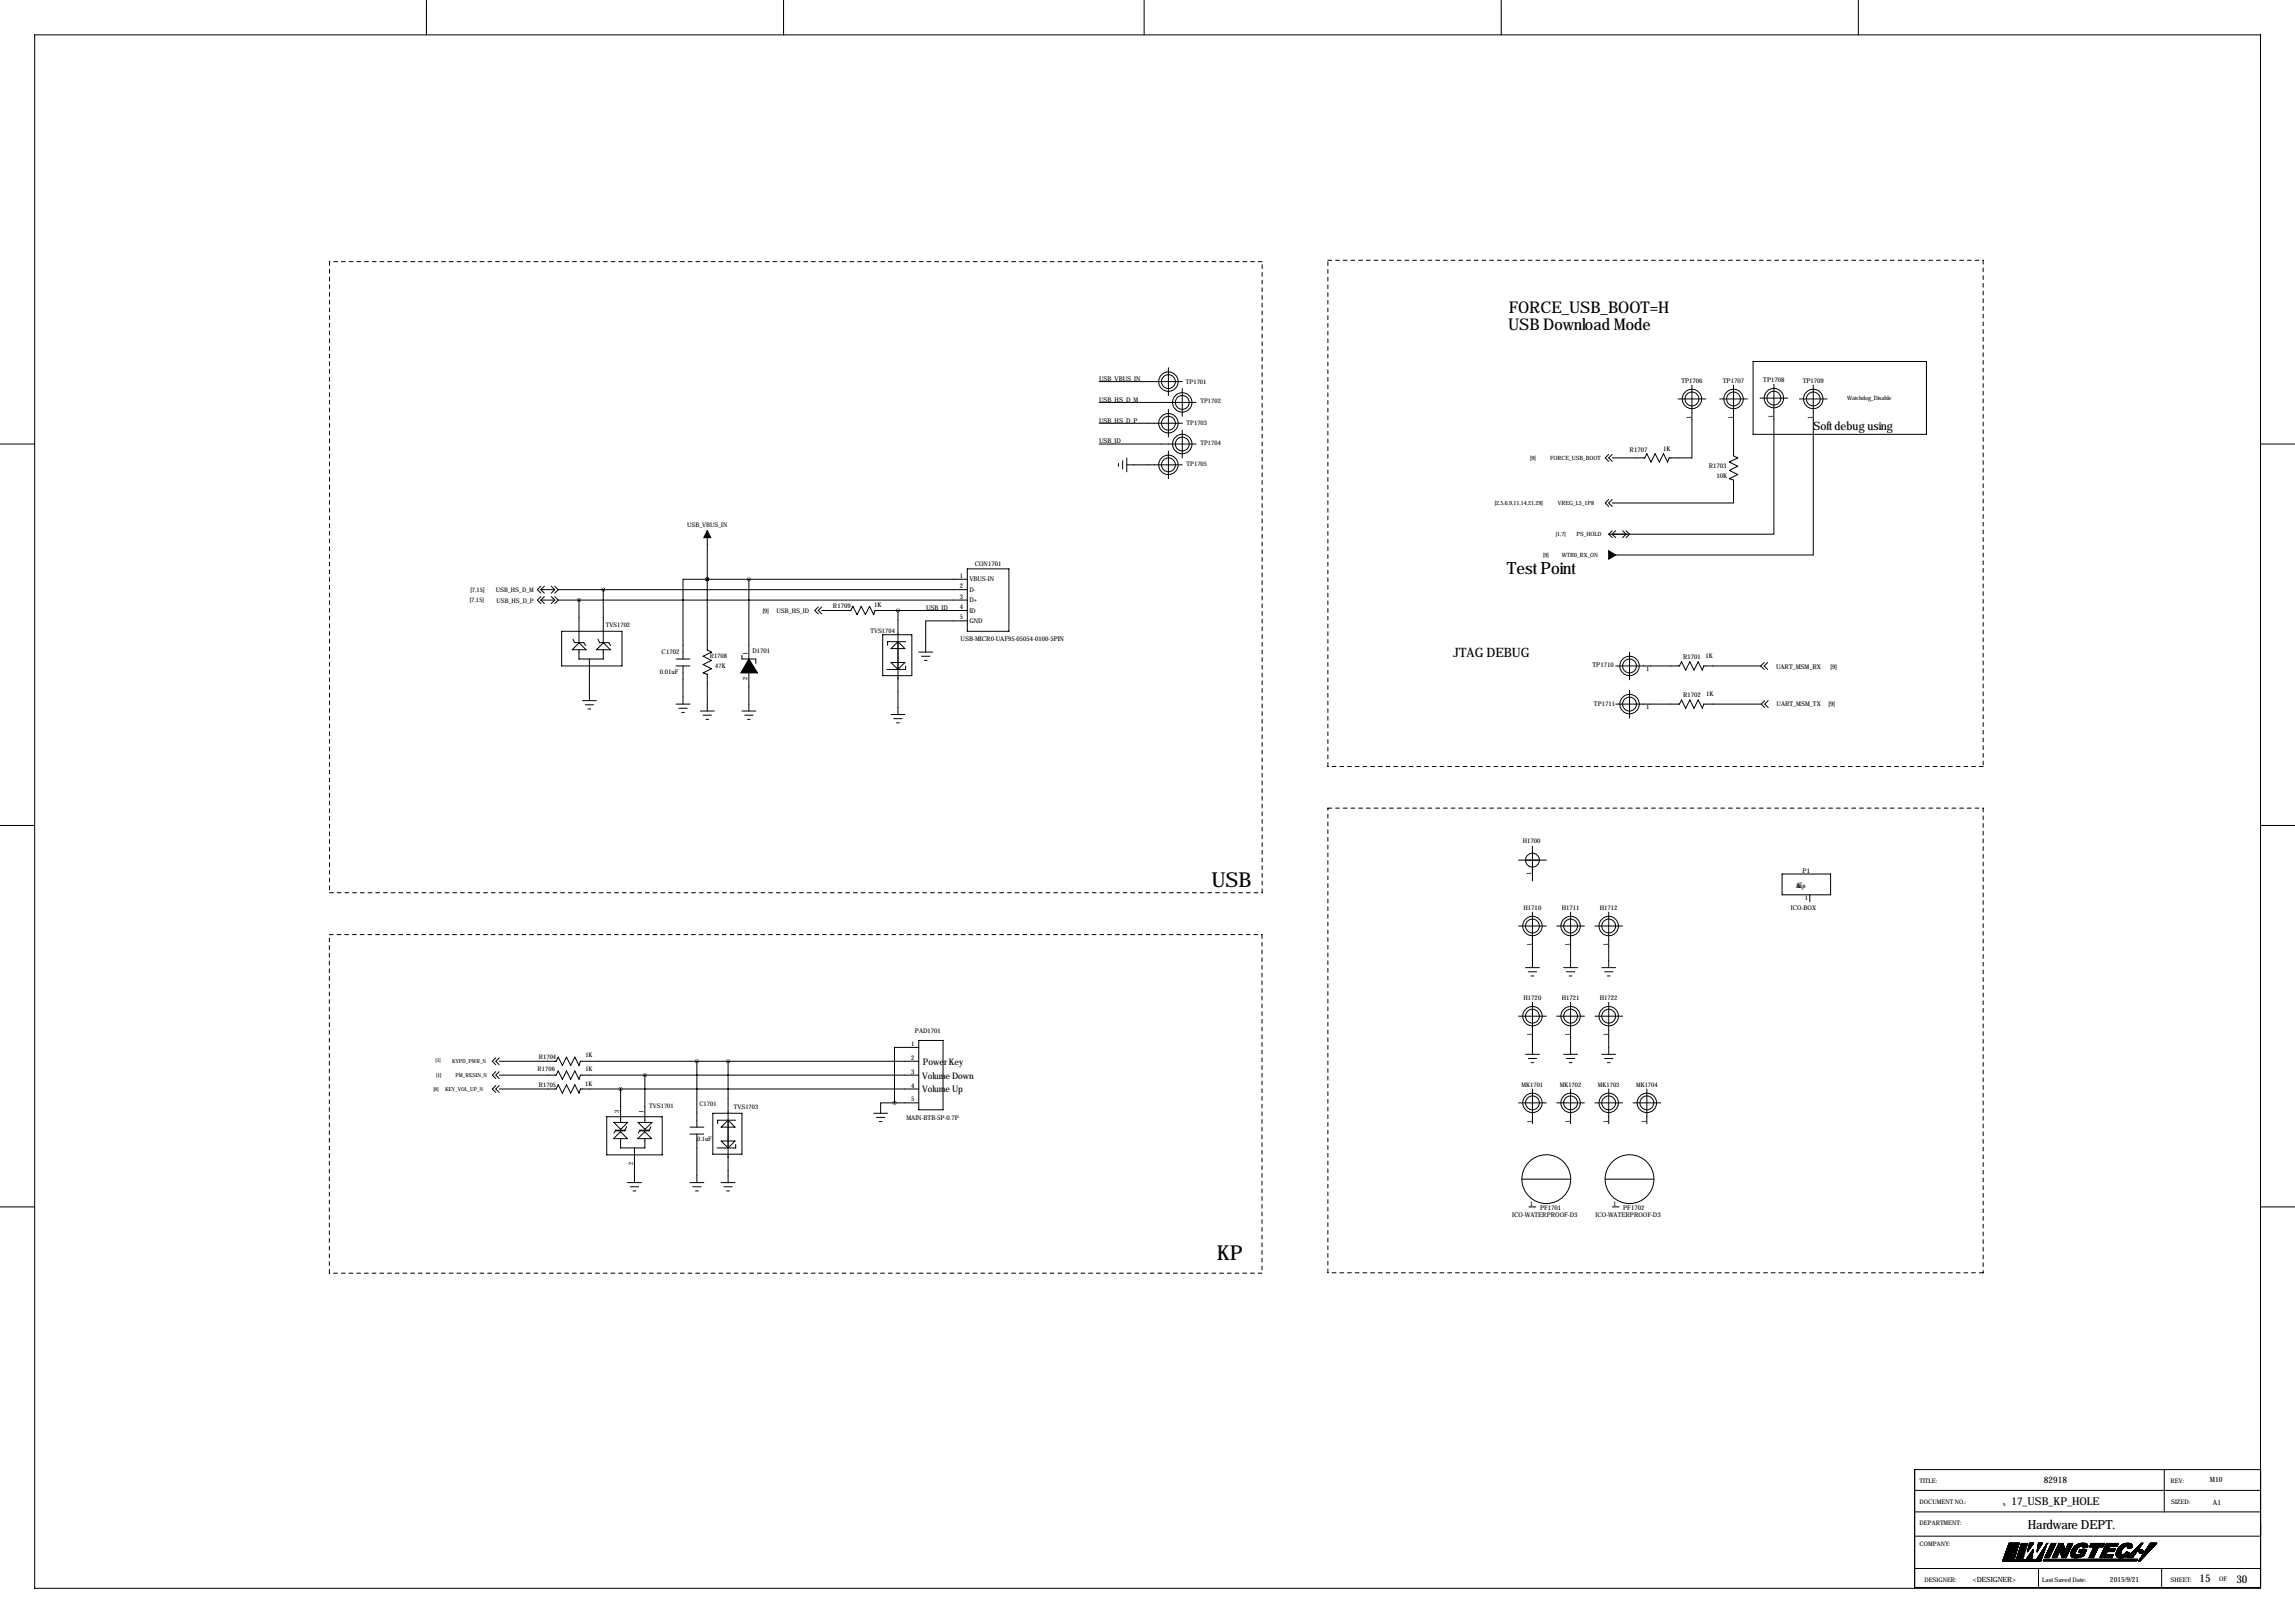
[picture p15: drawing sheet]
<svg xmlns="http://www.w3.org/2000/svg" width="841mm" height="594mm" viewBox="0 0 841 594" stroke-linecap="round" stroke-linejoin="round" font-family="sans-serif">
<defs><g id="words">
<g font-size="7.6">
<text x="443.7" y="324.9">USB</text>
<text x="445.8" y="461.3">KP</text>
</g>
<text font-size="6.2" x="552" y="210.1">Test Point</text>
<g font-size="5.9">
<text x="552.7" y="114.7">FORCE_USB_BOOT=H</text>
<text x="552.4" y="120.9">USB Download Mode</text>
</g>
<text font-size="4.7" x="532.3" y="240.8">JTAG DEBUG</text>
<text font-size="4.6" x="742.7" y="560.1">Hardware DEPT.</text>
<text font-size="4.3" x="664.2" y="157.3">Soft debug using</text>
<g font-size="4">
<text x="736.8" y="551.3">17_USB_KP_HOLE</text>
<text x="805.7" y="579.4">15</text>
<text x="819.2" y="579.7">30</text>
</g>
<g font-size="3.3">
<text x="337.8" y="395">Volume Down</text>
<text x="338.1" y="390.2">Power Key</text>
<text x="337.8" y="400.1">Volume Up</text>
<text x="748.7" y="543.2">82918</text>
</g>
<g font-size="2.6">
<text x="809.5" y="542.9">M10</text>
<text x="810.6" y="551.1">A1</text>
<text x="722.7" y="579.3">&lt;DESIGNER&gt;</text>
<text x="772.9" y="579.3">2015/9/21</text>
</g>
<g font-size="2.4">
<text x="402.6" y="139.5">USB_VBUS_IN</text>
<text x="615.9" y="140.3">TP1706</text>
<text x="631.1" y="140.3">TP1707</text>
<text x="645.9" y="140">TP1708</text>
<text x="660.3" y="140.3">TP1709</text>
<text x="402.6" y="147.1">USB_HS_D_M</text>
<text x="402.6" y="154.8">USB_HS_D_P</text>
<text x="619.5" y="153.4" transform="rotate(-90 619.5 153.4)">1</text>
<text x="634.7" y="153.4" transform="rotate(-90 634.7 153.4)">1</text>
<text x="649.5" y="153.1" transform="rotate(-90 649.5 153.1)">1</text>
<text x="664" y="153.4" transform="rotate(-90 664 153.4)">1</text>
<text x="402.6" y="162.4">USB_ID</text>
<text x="596.9" y="165.7">R1707</text>
<text x="609.3" y="165.2">1K</text>
<text x="625.9" y="171.5">R1703</text>
<text x="628.7" y="175.1">10K</text>
<text x="357.1" y="207.3">CON1701</text>
<text x="351.6" y="211.7">1</text>
<text x="351.6" y="215.5">2</text>
<text x="355.1" y="213">VBUS-IN</text>
<text x="351.6" y="219.3">3</text>
<text x="355.1" y="216.8">D-</text>
<text x="355.1" y="220.6">D+</text>
<text x="305.1" y="222.6">R1709</text>
<text x="320.2" y="222.4">1K</text>
<text x="339.2" y="223.6">USB_ID</text>
<text x="351.6" y="223.1">4</text>
<text x="351.6" y="226.9">5</text>
<text x="355.1" y="224.4">ID</text>
<text x="355.1" y="228.2">GND</text>
<text x="242.4" y="239.4">C1702</text>
<text x="273.8" y="239.8" transform="rotate(-90 273.8 239.8)">1</text>
<text x="275.6" y="239.3">D1701</text>
<text x="351.9" y="234.8">USB-MICR0-UAF95-05054-0100-5PIN</text>
<text x="583.4" y="244.4">TP1710</text>
<text x="603" y="245.7">1</text>
<text x="616.5" y="241.4">R1701</text>
<text x="624.8" y="241.2">1K</text>
<text x="650.6" y="244.9">UART_MSM_RX</text>
<text x="670.6" y="244.9">[9]</text>
<text x="241.7" y="246.7">0.01uF</text>
<text x="273.8" y="249.2" transform="rotate(-90 273.8 249.2)">2</text>
<text x="616.5" y="255.3">R1702</text>
<text x="625" y="254.8">1K</text>
<text x="583.9" y="258.5">TP1711</text>
<text x="603" y="259.7">1</text>
<text x="650.8" y="258.7">UART_MSM_TX</text>
<text x="669.8" y="258.6">[9]</text>
<text x="557.8" y="308.7">H1700</text>
<text x="560.8" y="320.3" transform="rotate(-90 560.8 320.3)">1</text>
<text x="660.3" y="319.6">P1</text>
<text x="661.2" y="329.6">1</text>
<text x="558.1" y="333.3">H1710</text>
<text x="572" y="333.3">H1711</text>
<text x="586" y="333.3">H1712</text>
<text x="656" y="333.4">ICO-BOX</text>
<text x="561.1" y="346.5" transform="rotate(-90 561.1 346.5)">1</text>
<text x="575.1" y="346.5" transform="rotate(-90 575.1 346.5)">1</text>
<text x="589" y="346.5" transform="rotate(-90 589 346.5)">1</text>
<text x="558.1" y="366.3">H1720</text>
<text x="572" y="366.3">H1721</text>
<text x="586" y="366.3">H1722</text>
<text x="333.8" y="383.1">1</text>
<text x="335.1" y="378.4">PAD1701</text>
<text x="561.1" y="379.5" transform="rotate(-90 561.1 379.5)">1</text>
<text x="575.1" y="379.5" transform="rotate(-90 575.1 379.5)">1</text>
<text x="589" y="379.5" transform="rotate(-90 589 379.5)">1</text>
<text x="333.8" y="388.2">2</text>
<text x="333.8" y="393.3">3</text>
<text x="333.8" y="398.3">4</text>
<text x="333.8" y="403.4">5</text>
<text x="332.1" y="410.3">MAIN-BTB-5P-0.7P</text>
<text x="560.4" y="441.8">1</text>
<text x="564.1" y="443.2">PF1701</text>
<text x="590.9" y="441.8">1</text>
<text x="594.6" y="443.2">PF1702</text>
<text x="554" y="445.9">ICO-WATERPROOF-D3</text>
<text x="584.4" y="445.9">ICO-WATERPROOF-D3</text>
</g>
<g font-size="2.3">
<text x="434.4" y="140.5">TP1701</text>
<text x="439.7" y="147.7">TP1702</text>
<text x="434.6" y="155.5">TP1703</text>
<text x="439.7" y="163.1">TP1704</text>
<text x="434.6" y="170.8">TP1705</text>
<text x="251.7" y="193.1">USB_VBUS_IN</text>
<text x="172.1" y="220.6">[7,15]</text>
<text x="172.4" y="216.9">[7,15]</text>
<text x="181.6" y="217">USB_HS_D_M</text>
<text x="181.9" y="220.8">USB_HS_D_P</text>
<text x="279.4" y="224.6">[9]</text>
<text x="284.5" y="224.4">USB_HS_ID</text>
<text x="221.9" y="229.8">TVS1702</text>
<text x="318.9" y="231.7">TVS1704</text>
<text x="260" y="241.1">R1708</text>
<text x="262" y="244.7">47K</text>
<text x="657.9" y="325.2">Æ</text>
<text x="658.4" y="325.2">Á±Î¿ò</text>
<text x="197.4" y="387.9">R1704</text>
<text x="214.4" y="387.2">1K</text>
<text x="196.9" y="392.3">R1706</text>
<text x="214.4" y="392.3">1K</text>
<text x="197.4" y="398.3">R1705</text>
<text x="214.3" y="397.6">1K</text>
<text x="557.4" y="398.1">MK1701</text>
<text x="571.4" y="398.1">MK1702</text>
<text x="585.3" y="398.1">MK1703</text>
<text x="599.3" y="398.1">MK1704</text>
<text x="226.8" y="407.7" transform="rotate(-90 226.8 407.7)">3</text>
<text x="235.7" y="407.7" transform="rotate(-90 235.7 407.7)">1</text>
<text x="237.8" y="406">TVS1701</text>
<text x="256.2" y="405">C1701</text>
<text x="268.8" y="406.2">TVS1703</text>
<text x="561.1" y="411.2" transform="rotate(-90 561.1 411.2)">1</text>
<text x="575.1" y="411.2" transform="rotate(-90 575.1 411.2)">1</text>
<text x="589" y="411.2" transform="rotate(-90 589 411.2)">1</text>
<text x="603" y="411.2" transform="rotate(-90 603 411.2)">1</text>
<text x="255.4" y="417.9">0.1uF</text>
<text x="231.9" y="426.7" transform="rotate(-90 231.9 426.7)">2</text>
<text x="703.1" y="543.3">TITLE:</text>
<text x="795.1" y="543.1">REV:</text>
<text x="703.1" y="550.9">DOCUMENT NO.:</text>
<text x="795.3" y="550.9">SIZED:</text>
<text x="703.1" y="558.6">DEPARTMENT:</text>
<text x="703.1" y="566.2">COMPANY:</text>
<text x="704.9" y="579.4">DESIGNER:</text>
<text x="748.1" y="579.4">Last Saved Date:</text>
<text x="795.1" y="579.4">SHEET:</text>
<text x="812.9" y="579.1">OF</text>
</g>
<g font-size="2.1">
<text x="676.7" y="146.5">Watchdog_Disable</text>
<text x="560.5" y="168.4">[9]</text>
<text x="567.8" y="168.5">FORCE_USB_BOOT</text>
<text x="547.5" y="184.9">[2,5,6,9,11,14,21,29]</text>
<text x="570.7" y="185.1">VREG_L5_1P8</text>
<text x="569.9" y="196.4">[1,7]</text>
<text x="577.5" y="196.3">PS_HOLD</text>
<text x="565.3" y="204">[9]</text>
<text x="572.1" y="204.1">WTR0_RX_ON</text>
</g>
<g font-size="2">
<text x="159.5" y="388.9">[1]</text>
<text x="165.6" y="389.2">KYPD_PWR_N</text>
<text x="159.8" y="394.3">[1]</text>
<text x="166.9" y="394.3">PM_RESIN_N</text>
<text x="158.7" y="399.6">[9]</text>
<text x="163.1" y="399.6">KEY_VOL_UP_N</text>
</g>
</g></defs>
<circle cx="734.1" cy="551.3" r=".15" fill="#000"/>
<g fill="none" stroke="#000" stroke-width=".37">
<path d="M12.7 12.8h815.3v568.9h-815.3zM156.2 .1v12.7M287 .1v12.7M419.1 .1v12.7M549.9 .1v12.7M680.7 .1v12.7M402.6 139.8h30.5M428 134.7v10.2M642.2 132.4h63.5v26.7h-63.5zM402.6 155h30.5M402.6 147.4h35.5M428 149.9v10.2"/>
<path d="M433.1 142.3v10.2M433.1 157.6v10.1M614.7 146.1h10.1M619.8 141v26.7h-8.4l-.5 1.5-1.6-3-1.5 3-1.5-3-1.5 3-1.6-3-.7 1.5h-12M629.9 146.1h10.2M635 141v25.9l1.5 .8-3 1.5 3 1.6-3 1.5 3 1.5-3 1.5 1.5 .5v8.4h-44.5M644.7 145.8h10.2M649.8 140.7v55h-60.5M659.1 146.1h10.2M664.2 141v62.3h-72.4M0 162.6h12.7M402.6 162.6h35.5"/>
<path d="M409.7 169.7v1.1M411.2 168.7v3.1M412.7 170.3h20.4M412.7 167.7v5.1M428 165.2v10.1M589.3 166.4l-1.3 1.3 1.3 1.3M590.5 166.4l-1.2 1.3 1.2 1.3M828 162.6h12.7M259.1 194.4v43.7l1.5 .7-3 1.6 3 1.5-3 1.5 3 1.5-3 1.6 1.5 .5v13.4M589.3 183l-1.3 1.2 1.3 1.3M589.3 195.7l1.2 1.2M590.5 183l-1.2 1.2 1.2 1.3"/>
<path d="M590.5 194.4l-1.2 1.3M590.5 195.7l1.3 1.2M590.5 195.7h5.1M591.8 194.4l-1.3 1.3M594.4 194.4l1.2 1.3M595.6 194.4l1.3 1.3-1.3 1.2M595.6 195.7l-1.2 1.2M198.1 216h5.1M198.1 219.8h5.1M198.1 218.5l-1.3 1.3 1.3 1.3M198.1 219.8l1.3 1.3M198.1 214.7l-1.3 1.3 1.3 1.2"/>
<path d="M198.1 216l1.3 1.2M199.4 218.5l-1.3 1.3M199.4 214.7l-1.3 1.3M201.9 218.5l1.3 1.3M201.9 214.7l1.3 1.3M203.2 218.5l1.3 1.3M203.2 219.8l-1.3 1.3M203.2 214.7l1.3 1.3M203.2 216l-1.3 1.2M204.5 216h149.8M204.5 219.8h149.8M204.5 219.8l-1.3 1.3"/>
<path d="M204.5 216l-1.3 1.2M212.1 219.8v15.7M221 216v19.3M259.1 212.2h.1M259.1 212.2h-8.9v29.2M259.1 212.2h95.2M274.3 212.2v29.2M354.3 208.4h15.3v22.8h-15.3zM205.7 231.2h22.1v12.7h-22.1zM209.6 238l2.5-2.6 2.6 2.6zM209.9 234.1l.6 1.3h3.4l.6 1M212.1 238v3.4h8.9v-3.4"/>
<path d="M219 234.1l.6 1.3h3.4l.7 1M221 235.4l2.6 2.6h-5.1zM271.8 240v1.4h5.1v1.5M299.7 222.3l-1.3 1.3 1.3 1.3M301 223.6h10.7l.7-1.5 1.5 3 1.6-3 1.5 3 1.5-3 1.5 3 .5-1.5h33.8M301 222.3l-1.3 1.3 1.3 1.3M323.3 232.5h10.7v15h-10.7zM328.9 223.6v38.1M328.9 235l2.6 2.6h-5.1zM331.7 235h-6.6v1.3M336.5 238.8h5.1M354.3 227.4h-15.2v11.4"/>
<path d="M596.9 238.8v10.2M213.4 256.6h5M214.4 258.1h3M215.4 259.7h1M215.9 241.4v15.2M247.6 257.9h5.1M247.6 243.9h5.1M247.6 241.4h5.1M248.7 259.4h3M250.2 243.9v14M274.3 246.5v13.9M326.4 242.6h5.1l-2.6 2.6z"/>
<path d="M331.7 243.9v1.3h-6.8M337.6 240.4h3M338.6 241.9h1M591.8 257.9h23.4l.7-1.5 1.6 3 1.5-3 1.5 3 1.5-3 1.6 3 .5-1.5h21.1M591.8 243.9h23.4l.7-1.5 1.6 3 1.5-3 1.5 3 1.5-3 1.6 3 .5-1.5h20.9M596.9 252.8v10.2M645 243.9l1.2 1.3M645.2 257.9l1.2 1.3M646.2 242.6l-1.2 1.3M646.4 256.6l-1.2 1.3M647.5 242.6l-1.3 1.3 1.3 1.3M647.7 256.6l-1.3 1.3 1.3 1.3"/>
<path d="M249.7 260.9h1M256.5 260.4h5.1M257.6 261.9h3M258.6 263.5h1M271.8 260.4h5.1M272.8 261.9h3M273.8 263.5h1M326.4 261.7h5.1M327.4 263.2h3.1M328.4 264.7h1M0 302.3h12.7M556.3 315h10.1"/>
<path d="M561.3 310v12.7M828 302.3h12.7M556.3 339.2h10.1M561.3 334.1v20.3M570.2 339.2h10.2M575.3 334.1v20.3M584.2 339.2h10.2M589.3 334.1v20.3M652.8 320.1h17.8v7.6h-17.8zM662.9 327.7v2.6M558.8 354.4h5.1M559.8 355.9h3.1"/>
<path d="M560.8 357.4h1M572.8 354.4h5M573.8 355.9h3M574.8 357.4h1M586.7 354.4h5.1M587.8 355.9h3M588.8 357.4h1M556.3 372.2h10.1M561.3 367.1v19.1M570.2 372.2h10.2M575.3 367.1v19.1M584.2 372.2h10.2"/>
<path d="M589.3 367.1v19.1M181.6 392.5l-1.3 1.3 1.3 1.2M181.6 387.4l-1.3 1.3 1.3 1.3M181.6 397.6l-1.3 1.3 1.3 1.2M182.9 388.7h20.8l.8-1.5 1.5 3 1.5-3 1.5 3 1.6-3 1.5 3 .5-1.5h123.9M182.9 398.9h20.8l.8-1.6 1.5 3.1 1.5-3.1 1.5 3.1 1.6-3.1 1.5 3.1 .5-1.5h123.9M182.9 393.8h20.8l.8-1.6 1.5 3.1 1.5-3.1 1.5 3.1 1.6-3.1 1.5 3.1 .5-1.5h123.9M182.9 387.4l-1.3 1.3 1.3 1.3M182.9 392.5l-1.3 1.3 1.3 1.2M182.9 397.6l-1.3 1.3 1.3 1.2M227.3 398.9v12.1M236.2 393.8v17.2"/>
<path d="M255.3 388.7v24.1M266.7 388.7v44.4M336.5 383.6h-8.8v20.3M336.5 381.1h8.9v25.4h-8.9zM558.8 386.2h5.1M559.8 387.7h3.1M560.8 389.2h1M561.3 398.9v12.7M572.8 386.2h5M573.8 387.7h3M574.8 389.2h1M575.3 398.9v12.7"/>
<path d="M586.7 386.2h5.1M587.8 387.7h3M588.8 389.2h1M589.3 398.9v12.7M603.2 398.9v12.7M222.2 409h20.4v14h-20.4zM224.8 411.1h5.1l-2.5 2.5zM227.3 414.5l2.5 2.5h-5.1zM227.3 417v3.4h8.9v-3.4M229.1 413.8l-.3 .4h-3.3M229.5 412.7l-.5 1.2h-3.4l-.7 1.1M233.7 411.1h5.1l-2.5 2.5z"/>
<path d="M236.2 414.5l2.5 2.5h-5.1zM237.9 413.8l-.3 .4h-3.2M238.4 412.7l-.6 1.2h-3.4l-.6 1.1M252.7 415.4h5.1M252.7 412.8h5.1M255.3 415.4v17.7M261.1 407.7h10.7v15h-10.7zM264.2 417.9h5l-2.5 2.5zM266.7 410.3l2.5 2.5h-5zM269.5 419.2v1.2h-6.9M269.5 410.3h-6.6v1.3M320 407.7h5.1"/>
<path d="M321.1 409.3h3M322.1 410.8h1M327.7 403.9h-5.1v3.8M327.7 403.9h8.8M556.3 403.9h10.1M570.2 403.9h10.2M584.2 403.9h10.2M598.2 403.9h10.1M229.9 433.1h5M230.9 434.7h3M231.9 436.2h1M232.4 420.4v12.7"/>
<path d="M252.7 433.1h5.1M253.7 434.7h3.1M254.8 436.2h1M264.2 433.1h5M265.2 434.7h3M266.2 436.2h1M557.5 431.9h17.8M588 431.9h17.8M0 442h12.7M560.1 442h2.5M590.5 442h2.6M828 442h12.7"/>
<path d="M701.3 538.2h126.8v43.2h-126.8zM792.8 538.2v15.5M701.3 553.7h126.8M701.3 545.9h126.8M733.8 550.8h.1M701.3 574.5h126.8M701.3 562.6h126.8M733.6 571.8h14M733.6 571.7h14M733.6 571.6h14M733.7 571.5h13.9M733.7 571.4h14"/>
<path d="M733.8 571.2h14M733.8 571.1h4M733.9 570.9h4M733.9 570.8h4M734 570.7h3.9M734 570.7h4M734 570.5h4M734.1 570.4h3.9M734.1 570.2h4M734.2 570.1h3.9M734.3 569.8h3.9M734.3 569.7h3.9"/>
<path d="M734.3 569.6h4M734.4 569.4h3.9M734.5 569.3h3.9M734.5 569.2h3.9M734.6 568.9h3.9M734.7 568.8h3.8M734.7 568.6h3.9M734.7 568.5h3.9M734.8 568.4h3.9M734.8 568.3h3.9M734.8 568.2h3.9M734.9 568.1h3.8"/>
<path d="M734.9 568h3.9M735 567.9h3.8M735 567.8h3.8M735.1 567.6h3.8M735.1 567.5h3.8M735.1 567.4h3.8M735.2 567.3h3.8M735.2 567.1h3.8M735.3 566.9h3.8M735.4 566.7h3.8M735.5 566.5h3.7M735.5 566.3h3.8"/>
<path d="M735.6 566.1h3.8M735.6 566h3.8M735.7 565.8h3.7M735.7 565.7h3.8M735.8 565.6h3.7M735.8 565.5h3.7M735.9 565.3h3.7M735.9 565.2h3.7M735.9 565.1h3.7M737.9 571h-4M738.1 570.3l-4 .1M738.1 570.1l-4 .1"/>
<path d="M738.2 569.9l-4 .1M738.3 569.5h-3.9M738.4 569.1l-3.9 .1M738.5 569l-4 .1M738.5 568.8l-3.9 .1M738.6 571.1h.3M738.6 568.7h-3.9M738.6 570.8h2.5M738.7 570.6h.4M738.8 570.4h2.5M738.8 568l-3.9 .1M738.9 567.7h-3.9"/>
<path d="M739 569.8h.1M739 569.7h1.7M739 567.2l-3.8 .1M739.1 569.4h.3M739.1 567h-3.8M739.1 569.2h1.9M739.1 566.8l-3.8 .1M739.2 566.7l-3.9 .1M739.2 566.5l-3.8 .1M739.3 568.8h2.2M739.3 566.4h-3.8M739.3 568.7h2.5"/>
<path d="M739.3 566.2h-3.8M739.4 568.3h2.4M739.4 568.3h2.5M739.5 565.7l-3.8 .1M739.6 567.9h2.4M739.6 567.8h2.5M739.6 565.4h-3.8M739.7 570.1l-.9 .1M739.7 567.4h2.4M739.7 567.4h2.5M739.8 567.2h.5M739.9 568.9l-.7 .1"/>
<path d="M739.9 566.9h2.4M740 566.7h.4M740 571h-1.4M740.1 569.7l-1.1 .1M740.2 570.5l-1.5 .1M740.2 568.5h-.8M740.4 568l-.9 .1M740.5 569.3h-1.4M740.6 567.6h-.9M740.8 570l-1.9 .1M740.9 568.8l-1.7 .1M740.9 565.9l-.7 .1"/>
<path d="M741 570.9h-2.4M741.1 566.3h-1M741.2 570.4l-2.4 .1M741.2 565.5h-.8M741.3 568.4h-1.9M741.3 567.1l-1.5 .1M741.4 569.9l-2.5 .1M741.4 567.9l-1.9 .1M741.5 566.6l-1.5 .1M741.5 569.6h-2.5M741.6 567.5h-1.9M741.7 569.1l-2.5 .1"/>
<path d="M742 565.8l-1.8 .1M742.1 566.2h-2M742.2 571.1h2M742.3 571h1.9M742.3 565.4h-1.9M742.3 567h-2.4M742.4 570.8h1.9M742.5 570.7h1.8M742.5 566.5l-2.5 .1M742.6 570.6h1.7M742.6 568.4h.1M742.6 568.3h.1"/>
<path d="M742.6 566.1h-2.4M742.7 570.4h1.6M742.7 568.2h.1M742.7 565.7l-2.4 .1M742.8 567.9h.3M742.8 570.2h1.6M742.8 568.1l-.1 .1M742.9 567.4h.5M742.9 565.3h-2.5M742.9 570h1.5M742.9 568l-.2 .1M743 567.9l-.3 .1"/>
<path d="M743 567h.7M743 566.9h.7M743.1 569.9h1.3M743.1 567.8h-.3M743.1 566.5h.9M743.2 569.8h1.2M743.2 569.7h1.2M743.2 567.7h-.4M743.2 566.1h1.1M743.3 569.6h1.2M743.3 567.6h-.5M743.3 566h1"/>
<path d="M743.3 569.5h1.2M743.3 567.5h-.5M743.4 565.6h1.2M743.4 569.4h1.1M743.4 567.3l-.5 .1M743.5 569.3h1M743.5 565.1h1.5M743.5 567.2l-.6 .1M743.6 569.2h.9M743.6 567.1l-.7 .1M743.7 569h.9M743.8 566.8l-.8 .1"/>
<path d="M743.8 568.8h.8M743.8 566.7l-.7 .1M743.9 568.8h.7M743.9 568.7h.7M743.9 566.6l-.8 .1M744 568.6h.6M744 566.5l-.9 .1M744.1 568.5h.6M744.1 566.4h-.9M744.1 568.4h.6M744.2 568.3h.5M744.2 566.3h-1"/>
<path d="M744.2 566.2h-1M744.3 570.9h-2M744.4 568.1h.3M744.4 569.9l-1.4 .1M744.4 568h.3M744.4 565.9l-1.1 .1M744.5 565.8l-1.2 .1M744.5 567.9h.3M744.5 567.8h.3M744.5 565.7l-1.2 .1M744.6 569l-.9 .1M744.6 567.7h.2"/>
<path d="M744.7 568.1l-.4 .1M744.7 565.5h-1.3M744.8 567.5h.1M744.8 565.4h-1.4M744.8 567.6h-.1M744.9 565.3h-1.5M744.9 565.2h-1.4M746 571.1h1.8M746.1 571h1.7M746.2 568.4h.1M746.2 570.9h1.7M746.2 568.3h.1"/>
<path d="M746.2 568.1h.2M746.3 568.2l-.1 .1M746.3 567.9h.2M746.3 570.7h1.6M746.3 567.5h.5M746.3 567.4h.5M746.3 567.3h.6M746.4 570.5h1.6M746.4 568l-.2 .1M746.4 566.9h.7M746.4 566.7h.8M746.5 570.5h1.5"/>
<path d="M746.5 567.9l-.3 .1M746.5 566.5h.9M746.6 567.8h-.3M746.6 566h1M746.6 565.9h1.1M746.6 565.8h1.2M746.6 570.2h1.5M746.6 567.7h-.3M746.6 565.6h1.3M746.7 565.3h1.4M746.7 567.6h-.4M746.7 565.1h1.5"/>
<path d="M746.7 574.6v6.8M746.8 569.9h1.4M746.9 567.2l-.5 .1M747 569.7h1.3M747 567.1l-.6 .1M747 567h-.6M747.1 569.4h1.3M747.1 566.8l-.7 .1M747.2 569.3h1.2M747.3 569.2h1.2M747.3 566.6l-.9 .1M747.3 566.5l-.8 .1"/>
<path d="M747.4 566.4h-.9M747.5 568.9h1.1M747.5 566.3h-1M747.5 566.2h-1M747.6 568.8h1M747.6 568.7h1M747.6 566.1h-1.1M747.7 568.6h1M747.7 571.3l-14 .1M747.8 568.3h1M747.8 565.7l-1.2 .1M747.9 565.6l-1.3 .1"/>
<path d="M747.9 570.8h-1.7M747.9 568.2h.9M748 570.6l-1.7 .1M748 565.5h-1.4M748 568h.9M748 565.4h-1.3M748.1 570.3l-1.6 .1M748.1 567.9h.8M748.2 570l-1.5 .1M748.2 567.8h.8M748.2 565.2h-1.5M748.2 569.9l-1.4 .1"/>
<path d="M748.3 569.7l-1.4 .1M748.3 569.6h-1.3M748.3 567.6h.7M748.4 569.5h-1.3M748.4 567.5h.7M748.4 571.7h34.3M748.4 571.6h34.3M748.4 567.4h.7M748.5 567.3h.6M748.5 571.4h34.4M748.5 569l-1.1 .1M748.6 568.9l-1.2 .1"/>
<path d="M748.7 571.2h34.3M748.7 571.1h34.4M748.7 567h.5M748.7 568.5h-1M748.7 566.9h.6M748.8 568.4h-1M748.8 566.8h.5M748.8 568.2l-.9 .1M748.8 566.8h.6M748.9 567.9l-.8 .1M749 570.5h1.7M749 566.5h.5"/>
<path d="M749 567.7h-.8M749.1 570.2h1.7M749.1 566.4h.4M749.1 566.3h.4M749.2 567.2l-.7 .1M749.2 567.1l-.6 .1M749.4 569.7h1.6M749.4 566h.2M749.4 566.6l-.5 .1M749.5 565.8h.2M749.6 566.2h-.4M749.6 569.2h1.6"/>
<path d="M749.6 569.2h1.7M749.6 566.1h-.4M749.7 569.1h1.6M749.7 565.9l-.3 .1M749.7 565.6h.1M749.8 565.6l-.2 .1M749.8 568.8h1.7M749.8 565.5h-.1M749.9 565.3h.1M749.9 568.6h1.6M749.9 565.4h-.1M749.9 565.2h.1"/>
<path d="M749.9 568.5h1.7M750 568.4h1.6M750 568.3h1.7M750.1 568.2h1.6M750.2 567.9h1.7M750.4 567.5h1.7M750.4 567.4h1.7M750.7 566.9h1.6M750.7 570.4l-1.7 .1M750.7 566.7h1.7M750.8 570.3l-1.8 .1M750.8 570.1l-1.7 .1"/>
<path d="M750.9 570l-1.7 .1M750.9 566.5h1.7M750.9 566.4h1.7M750.9 569.9l-1.7 .1M750.9 566.3h1.7M751 569.8l-1.7 .1M751 566.2h1.7M751 566.1h1.7M751.1 569.6h-1.7M751.1 566h1.7M751.1 569.5h-1.6M751.2 569.4h-1.7"/>
<path d="M751.2 569.3h-1.6M751.2 565.7h1.7M751.3 565.6h1.7M751.4 568.9l-1.7 .1M751.4 568.8l-1.6 .1M751.4 565.3h1.7M751.5 568.7h-1.7M751.8 570.5h1.6M751.8 568.1l-1.7 .1M751.8 568l-1.7 .1M751.9 570.2h1.6M751.9 567.9l-1.7 .1"/>
<path d="M751.9 567.8h-1.6M752 567.7h-1.7M752 567.6h-1.6M752.1 569.7h1.6M752.1 567.3l-1.6 .1M752.2 567.2l-1.7 .1M752.2 567.1l-1.6 .1M752.3 567h-1.7M752.3 569.2h1.6M752.4 569.1h1.6M752.4 569h1.6M752.4 566.6l-1.6 .1"/>
<path d="M752.5 566.5l-1.7 .1M752.6 568.8h1.6M752.6 568.7h1.6M752.7 568.6h1.5M752.7 568.5h1.6M752.8 568.4h1.5M752.8 568.3h1.6M752.8 565.9l-1.7 .1M752.9 565.8l-1.8 .1M752.9 565.7l-1.7 .1M753 568h1.5M753 567.9h1.6"/>
<path d="M753 565.5h-1.7M753.1 565.4h-1.7M753.1 567.6h3.2M753.2 567.5h3.1M753.2 567.4h3M753.3 567.3h2.9M753.3 567.2h2.9M753.4 567.1h2.8M753.4 570.4l-1.6 .1M753.4 567h2.8M753.4 566.9h2.7M753.5 570.3l-1.7 .1"/>
<path d="M753.5 566.8h2.6M753.5 570.1l-1.6 .1M753.5 566.7l2.6 .1M753.6 570l-1.6 .1M753.6 566.6h2.5M753.6 569.9l-1.6 .1M753.6 566.5h2.5M753.7 569.8l-1.7 .1M753.7 566.5h2.3M753.7 566.4h2.3M753.7 569.7l-1.6 .1M753.7 566.3h2.3"/>
<path d="M753.8 569.6h-1.6M753.8 566.2h2.2M753.8 569.5h-1.6M753.8 566.1h2.2M753.9 569.4h-1.6M753.9 566h2M753.9 569.3h-1.6M753.9 565.9h2M754 565.8h1.9M754 565.7h1.9M754.1 568.9l-1.6 .1M754.1 565.6h1.7"/>
<path d="M754.1 565.5h1.7M754.1 568.8l-1.5 .1M754.1 565.4h1.7M754.2 565.3h1.6M754.4 568.2l-1.6 .1M754.5 568.1l-1.6 .1M754.5 568l-1.6 .1M754.7 567.9h1.6M754.7 568h3.3M754.8 568.4h3M754.8 568.3h3M754.8 568.7h2.9"/>
<path d="M754.8 568.6h2.9M754.8 568.5h3M754.9 568.8h2.7M754.9 569.1h2.6M754.9 569h2.6M754.9 568.9h2.6M755 569.4h2.3M755 569.2h2.4M755 569.6h2.2M755 569.5h2.3M755.1 569.8h2M755.1 569.7h2.1"/>
<path d="M755.1 570h1.9M755.2 570.3h1.7M755.2 570.2h1.7M755.2 570.1h1.8M755.2 570.5h1.6M756.3 567.7h-3.2M756.3 567.8h-3.2M756.5 567.9h1.5M756.7 567.4h1.5M756.7 567.3h1.6M756.8 567.2h1.5M756.9 570.4l-1.7 .1"/>
<path d="M756.9 566.9h1.6M757 566.8h1.5M757 566.6h1.6M757.1 569.9l-2 .1M757.1 566.5h1.5M757.1 566.5h1.6M757.2 569.7l-2.1 .1M757.3 566h1.6M757.4 569.3h-2.4M757.5 565.6h1.6M757.9 568.2l-3.1 .1M757.9 568.1l-3.2 .1"/>
<path d="M758 567.9l-1.6 .1M758.1 567.8h-1.6M758.1 567.7h-1.5M758.2 567.6h-1.6M758.2 567.5h-1.5M758.4 567.1l-1.6 .1M758.4 567h-1.5M758.5 569.3h2M758.5 569.2h1.9M758.5 569.1h1.8M758.5 569.6h4.9M758.5 569.4h5"/>
<path d="M758.5 569h1.8M758.5 568.9h1.7M758.5 568.8h1.7M758.5 566.8l-1.6 .1M758.6 569.7h4.8M758.6 568.7h1.7M758.6 568.6h1.7M758.6 568.5h1.7M758.6 568.4h1.7M758.7 568.3h1.6M758.7 568.2h1.7M758.7 570h4.1"/>
<path d="M758.7 566.4h-1.6M758.8 570.1h3.8M758.8 566.3h-1.6M758.9 567.9h1.6M758.9 566.2h-1.7M758.9 566.1h-1.6M759 570.2h3.3M759 565.9l-1.6 .1M759 570.3h3.2M759 565.8l-1.6 .1M759.1 567.5h1.6M759.1 565.7l-1.7 .1"/>
<path d="M759.1 567.4h1.7M759.1 565.6l-1.6 .1M759.2 570.4h2.7M759.2 565.5h-1.6M759.2 565.4h-1.6M759.3 565.3h-1.6M759.4 570.5h2.1M759.4 566.9h1.7M759.8 566.5h2M760 566.3h4.7M760.1 570.6h.6M760.1 566.2h4.6"/>
<path d="M760.2 566.1h4.5M760.3 566h4.4M760.4 566h4.3M760.4 568.1l-1.7 .1M760.5 568l-1.7 .1M760.5 565.9h4.2M760.6 567.8h-1.7M760.6 567.7h-1.6M760.7 567.6h-1.7M760.7 565.8h3.9M760.8 567.3l-1.6 .1M760.9 565.7h3.7"/>
<path d="M760.9 567.2l-1.7 .1M761 567.1l-1.7 .1M761.1 567h-1.7M761.1 565.6h3.4M761.2 565.5h3.3M761.2 566.8l-1.7 .1M761.3 568.6h2.6M761.4 568.5h2.5M761.4 566.7l-1.8 .1M761.4 565.4h2.9M761.4 568.4h2.6M761.5 568.3h2.5"/>
<path d="M761.5 569.3h2.1M761.5 566.6l-1.9 .1M761.6 568h2.6M761.6 567.9h2.6M761.7 567.9h2.5M761.7 566.5l-2 .1M761.7 565.3h2.4M761.8 569.2h1.8M761.8 567.5h2.6M762 569.2h1.6M762.2 569.1h1.5M762.3 568.9h1.4"/>
<path d="M762.3 566.4h-2.4M762.3 565.2h1.4M762.3 568.8h1.5M762.4 568.8h1.4M762.5 566.4h2.2M762.8 566.5h1.9M762.9 566.5h1.8M763 569.9l-4.3 .1M763 566.9h.2M763.2 569.8l-4.6 .1M763.4 569.7l-4.8 .1M763.5 569.5h-5"/>
<path d="M763.8 566.8l-.8 .1M763.9 568.7h-1.5M764.1 568.2l-2.6 .1M764.1 568.1l-2.6 .1M764.3 567.8h-2.6M764.3 567.7h-2.6M764.4 567.6h-2.6M764.5 566.7l-1.5 .1M764.7 566.6l-1.7 .1M765.2 570.5h1.7M765.3 570.4h1.6M765.3 570.2h1.7"/>
<path d="M765.4 566.5h4.9M765.4 566.5h5M765.5 566.4h4.9M765.5 566.3h5M765.6 569.7h1.6M765.6 566.2h4.9M765.6 566.1h4.9M765.7 566h4.9M765.8 569.2h1.6M765.8 569.1h1.7M765.8 565.6h5M765.9 565.6h4.9"/>
<path d="M765.9 565.4h5M766 568.8h1.6M766 568.7h1.7M766.1 568.6h1.6M766.1 568.5h1.7M766.2 568.3h1.7M766.3 568.1h1.7M766.4 568h1.6M766.4 567.9h1.7M766.5 567.7h1.7M766.6 567.4h1.7M766.9 566.9h1.6"/>
<path d="M766.9 570.4l-1.7 .1M767 570.1l-1.6 .1M767.1 570l-1.7 .1M767.1 569.9l-1.6 .1M767.2 569.8l-1.7 .1M767.2 569.7l-1.7 .1M767.3 569.6h-1.7M767.3 569.5h-1.6M767.4 569.4h-1.7M767.4 569.3h-1.6M767.5 569l-1.6 .1M767.6 568.9l-1.7 .1"/>
<path d="M767.6 568.8l-1.6 .1M767.8 568.4h-1.6M767.9 568.2l-1.7 .1M768 568.1l-1.7 .1M768.1 567.8h-1.6M768.2 567.6h-1.7M768.3 567.5h-1.7M768.3 567.3l-1.6 .1M768.4 567.2l-1.7 .1M768.5 567.1l-1.7 .1M768.5 567h-1.7M768.6 566.8l-1.7 .1"/>
<path d="M768.6 566.7l-1.7 .1M768.7 566.6l-1.7 .1M769.2 570.5h4.4M769.3 570.2h4.4M769.3 570.2h4.5M769.6 569.7h4.4M769.6 569.6h4.4M769.6 569.5h4.5M769.7 569.4h4.4M769.7 569.3h4.5M769.8 569.2h1.6M769.9 569h1.7"/>
<path d="M769.9 568.9h1.7M770 568.8h1.7M770.1 568.6h1.7M770.2 568.3h1.7M770.2 568.2h4.2M770.3 568.1h4.1M770.3 568h4.2M770.4 567.9h4.1M770.4 567.9h4.2M770.4 567.8h4.2M770.5 567.7h4.2M770.5 567.6h4.3"/>
<path d="M770.6 567.5h4.2M770.6 567.4h4.2M770.6 565.9l-4.9 .1M770.7 567.3h4.2M770.7 565.8l-5 .1M770.7 567.1h1.7M770.7 565.7l-4.9 .1M770.8 566.9h1.7M770.8 565.5h-4.9M770.9 566.8h1.7M770.9 566.7h1.7M770.9 565.3h-4.9"/>
<path d="M771 566.6h1.7M771 566.5h1.7M771.2 566h4.4M771.3 565.9h4.4M771.3 565.8h4.4M771.4 565.7h4.4M771.4 565.6h4.5M771.5 569.1l-1.7 .1M771.5 565.5h4.4M771.6 569l-1.8 .1M771.6 565.4h4.3M771.6 565.3h4.4"/>
<path d="M771.7 568.7h-1.7M771.8 568.5h-1.7M771.9 568.4h-1.8M772.5 567h-1.7M772.6 566.8l-1.8 .1M773.7 570.4l-4.5 .1M773.7 570.3l-4.4 .1M773.8 570l-4.4 .1M773.9 569.9l-4.5 .1M773.9 569.8l-4.4 .1M774 569.7l-4.5 .1M774.9 567.3l-4.3 .1"/>
<path d="M775.1 569.4h4.6M775.1 569.3h2.1M775.1 569.2h1.9M775.1 569.1l1.8 .1M775.1 569l1.8 .1M775.2 569.7h4.2M775.2 568.9h1.6M775.2 568.8h1.6M775.2 568.7h1.6M775.2 569.8h4M775.2 568.5h1.7M775.3 569.9h3.8"/>
<path d="M775.3 568.4h1.6M775.3 570h3.6M775.3 568.3h1.6M775.3 568.3h1.7M775.4 570.1h3.4M775.5 567.9h1.6M775.5 566.4h-4.4M775.5 570.2h3.1M775.5 566.3h-4.4M775.6 570.3h2.9M775.6 566.2h-4.5M775.6 567.6h1.7"/>
<path d="M775.6 566.1h-4.4M775.7 567.5h1.6M775.7 570.4h2.6M775.7 567.4h1.7M775.8 565.6l-4.4 .1M776 570.5h1.9M776 566.9h1.7M776.4 566.5h2.1M776.5 566.3h4.5M776.6 570.6h.6M776.6 566.2h4.4M776.8 566.1h4.2"/>
<path d="M776.9 568.6h-1.7M776.9 566h4.1M777 568.1l-1.6 .1M777.1 568l-1.7 .1M777.1 565.9h3.8M777.1 567.9l-1.6 .1M777.2 567.8h-1.7M777.2 567.7h-1.6M777.2 565.8h3.7M777.4 565.7h3.4M777.4 567.3l-1.6 .1M777.5 567.2l-1.7 .1"/>
<path d="M777.6 567.1l-1.7 .1M777.6 565.6h3.1M777.6 569.3h2.2M777.7 567h-1.7M777.7 565.5h3M777.8 566.8l-1.7 .1M778 565.4h2.6M778 569.2h1.8M778 566.7l-1.9 .1M778.2 566.6l-2 .1M778.3 565.3h2M778.4 566.5l-2.1 .1"/>
<path d="M778.6 568.8h1.6M778.6 568.7h1.5M778.7 568.6h1.1M778.8 565.2h1.2M778.8 568.5h.7M778.9 568.4h.3M779.1 570.5h2.1M779.1 566.5h1.9M779.2 566.5h1.8M779.3 570.4h2M779.3 569.7l-4.1 .1M779.4 570.2h2"/>
<path d="M779.4 566.6h1.6M779.4 566.9h1.2M779.4 566.7h1.6M779.5 569.6h-4.3M779.6 569.5h-4.4M779.8 567.1l-.4 .1M779.9 569.7h1.9M779.9 569.1l-1.8 .1M780 569l-1.7 .1M780.1 568.9l-1.7 .1M780.2 568.8l-1.7 .1M780.3 569.3h1.7"/>
<path d="M780.3 567h-.9M780.4 569.2h1.7M780.6 569h1.7M780.8 568.8h1.6M781 568.6h1.5M781 566.8l-1.6 .1M781 566.4h-4.6M781.3 570.4l-2.1 .1M781.3 568.3h1.4M781.4 568.3h1.4M781.5 570l-2 .1M781.6 569.9l-2 .1"/>
<path d="M781.7 569.8l-2 .1M781.7 568h1.3M781.7 569.7l-1.9 .1M781.8 567.9h1.2M781.8 569.6h-1.8M781.9 569.5h-1.8M782 569.4h-1.8M782 567.6h1.2M782.2 569.1l-1.8 .1M782.2 569l-1.7 .1M782.2 567.4h1.2M782.4 568.8l-1.7 .1"/>
<path d="M782.4 567.3h1.1M782.5 568.7h-1.6M782.6 567h1M782.6 568.5h-1.5M782.7 568.4h-1.5M782.7 566.9h1M782.8 571.5l-34.3 .1M782.9 568.1l-1.4 .1M782.9 571.3l-34.3 .1M782.9 568l-1.3 .1M783 571.2l-34.4 .1M783.1 567.8h-1.3"/>
<path d="M783.1 566.5h.9M783.2 567.7h-1.3M783.3 571.8h.6M783.3 567.5h-1.2M783.4 571.6h.6M783.4 567.3l-1.1 .1M783.5 568.4h1.5M783.5 568.3h1.5M783.5 568.2h1.5M783.5 568.1h1.5M783.5 568h1.5M783.6 568.5h1.3"/>
<path d="M783.6 567.9l1.4 .1M783.6 567.9h1.3M783.6 567.1l-1.1 .1M783.6 566h.8M783.6 568.6h1.3M783.6 567.8h1.3M783.7 568.7h1.1M783.7 567.7h1.1M783.7 571.2h.8M783.7 566.8l-1 .1M783.8 568.8h.9M783.8 567.6h.9"/>
<path d="M783.8 566.7l-1 .1M783.9 566.6l-1 .1M784 571.7h-.6M784 566.5l-1 .1M784 570.7h.9M784 567.5h.5M784 565.6h.7M784.1 566.4h-.9M784.1 571.5l-.6 .1M784.1 568.9h.3M784.1 566.3h-.8M784.2 571.4l-.7 .1"/>
<path d="M784.3 566.2h-.9M784.3 571.3l-.7 .1M784.3 566.1h-.8M784.4 570.2h.9M784.4 571.2l-.7 .1M784.4 570.1h1M784.4 565.9l-.8 .1M784.5 565.8l-.8 .1M784.6 571.1h-.8M784.6 565.7l-.8 .1M784.6 565.6l-.7 .1M784.7 571h-.9"/>
<path d="M784.7 569.8h1.1M784.7 569.7h1.1M784.7 565.5h-.6M784.8 570.9h-.9M784.8 565.4h-.6M784.9 570.8h-.9M784.9 565.3h-.6M785 570.6l-.9 .1M785 569.2h1.3M785.1 570.5l-1 .1M785.1 565.2h-.7M785.2 570.4l-1 .1"/>
<path d="M785.3 570.3l-1 .1M785.3 568.8h1.4M785.5 570l-1 .1M785.6 569.9l-1.1 .1M785.6 568.3h1.5M785.7 569.8l-1.1 .1M785.9 569.6h-1.1M785.9 567.9h1.7M786 569.5h-1.2M786.1 569.4h-1.2M786.2 569.3h-1.2M786.2 567.4h1.8"/>
<path d="M786.3 567.3h1.9M786.4 569.1l-1.3 .1M786.5 569l-1.4 .1M786.5 568.9l-1.3 .1M786.5 566.9h1.9M786.6 568.8l-1.3 .1M786.8 568.7h-1.4M786.8 566.5h2.1M786.9 568.6h-1.5M787 568.5h-1.5M787.1 568.4h-1.5M787.1 566h2.2"/>
<path d="M787.2 568.2l-1.5 .1M787.3 568.1l-1.6 .1M787.4 568l-1.6 .1M787.5 565.6h2.2M787.5 567.9l-1.6 .1M787.7 567.8h-1.7M787.7 565.2h2.3M787.8 567.7h-1.8M787.9 567.6h-1.8M788 567.5h-1.8M788.1 567.3l-1.8 .1M788.3 567.1l-1.9 .1"/>
<path d="M788.4 567h-1.9M788.5 566.8l-1.9 .1M788.6 566.7l-2 .1M788.7 566.6l-2 .1M788.8 566.5l-2 .1M788.9 566.4h-2M789 566.3h-2.1M789.1 566.2h-2.1M789.2 566.1h-2.2M789.4 565.9l-2.3 .1M789.5 565.8l-2.3 .1M789.6 565.7l-2.3 .1"/>
<path d="M789.7 565.6l-2.4 .1M789.8 565.5h-2.3M789.9 565.4h-2.3M790 565.3h-2.4M791.8 574.6v6.8"/>
<circle cx="428" cy="139.8" r="3.6"/>
<circle cx="428" cy="139.8" r="2.54"/>
<circle cx="428" cy="155" r="3.6"/>
<circle cx="428" cy="155" r="2.54"/>
<circle cx="433.1" cy="147.4" r="3.6"/>
<circle cx="433.1" cy="147.4" r="2.54"/>
<circle cx="619.8" cy="146.1" r="3.6"/>
<circle cx="619.8" cy="146.1" r="2.54"/>
<circle cx="635" cy="146.1" r="3.6"/>
<circle cx="635" cy="146.1" r="2.54"/>
<circle cx="649.8" cy="145.8" r="3.6"/>
<circle cx="649.8" cy="145.8" r="2.54"/>
<circle cx="664.2" cy="146.1" r="3.6"/>
<circle cx="664.2" cy="146.1" r="2.54"/>
<circle cx="428" cy="170.3" r="3.6"/>
<circle cx="428" cy="170.3" r="2.54"/>
<circle cx="433.1" cy="162.6" r="3.6"/>
<circle cx="433.1" cy="162.6" r="2.54"/>
<circle cx="596.9" cy="257.9" r="3.6"/>
<circle cx="596.9" cy="243.9" r="3.6"/>
<circle cx="596.9" cy="257.9" r="2.54"/>
<circle cx="596.9" cy="243.9" r="2.54"/>
<circle cx="561.3" cy="315" r="2.54"/>
<circle cx="561.3" cy="339.2" r="3.6"/>
<circle cx="561.3" cy="339.2" r="2.54"/>
<circle cx="575.3" cy="339.2" r="3.6"/>
<circle cx="575.3" cy="339.2" r="2.54"/>
<circle cx="589.3" cy="339.2" r="3.6"/>
<circle cx="589.3" cy="339.2" r="2.54"/>
<circle cx="561.3" cy="372.2" r="3.6"/>
<circle cx="561.3" cy="372.2" r="2.54"/>
<circle cx="575.3" cy="372.2" r="3.6"/>
<circle cx="575.3" cy="372.2" r="2.54"/>
<circle cx="589.3" cy="372.2" r="3.6"/>
<circle cx="589.3" cy="372.2" r="2.54"/>
<circle cx="561.3" cy="403.9" r="3.6"/>
<circle cx="561.3" cy="403.9" r="2.54"/>
<circle cx="575.3" cy="403.9" r="3.6"/>
<circle cx="575.3" cy="403.9" r="2.54"/>
<circle cx="589.3" cy="403.9" r="3.6"/>
<circle cx="589.3" cy="403.9" r="2.54"/>
<circle cx="603.2" cy="403.9" r="3.6"/>
<circle cx="603.2" cy="403.9" r="2.54"/>
<circle cx="566.4" cy="431.9" r="8.9"/>
<circle cx="596.9" cy="431.9" r="8.9"/>
</g>
<g fill="none" stroke="#000" stroke-width=".37" stroke-dasharray="1.4 1.4">
<path d="M120.7 95.8v231.2M462.3 95.8h-341.6M486.4 95.3h240M726.4 95.3v185.4M486.4 280.7v-185.4M486.4 296h240M726.4 280.7h-240M726.4 296v170.2M120.7 327h341.6M462.3 327v-231.2M120.6 342.3h341.7M462.3 342.3v124"/>
<path d="M120.6 466.3v-124M462.3 466.3h-341.7M486.4 466.2v-170.2M726.4 466.2h-240"/>
</g>
<path d="M259.1 194.4l1.2 2.5h-2.5zM589.3 201.7l2.5 1.6-2.5 1.5zM274.3 241.4l3.2 5.1h-6.1z" fill="#000" stroke="#000" stroke-width=".37"/>
<path d="M255.2 388.7a.05 .05 0 0 0 .1 0 .05 .05 0 0 0-.1 0zM327.6 403.9a.05 .05 0 0 0 .1 0 .05 .05 0 0 0-.1 0zM274.3 212.2a.05 .05 0 0 0 .1 0 .05 .05 0 0 0-.1 0zM328.9 223.6a.05 .05 0 0 0 .1 0 .05 .05 0 0 0-.1 0zM259 212.2a.05 .05 0 0 0 .1 0 .05 .05 0 0 0-.1 0zM220.9 216a.05 .05 0 0 0 .1 0 .05 .05 0 0 0-.1 0zM212 219.8a.05 .05 0 0 0 .1 0 .05 .05 0 0 0-.1 0zM259 212.2a.05 .05 0 0 0 .1 0 .05 .05 0 0 0-.1 0zM236.2 393.8a.05 .05 0 0 0 .1 0 .05 .05 0 0 0-.1 0zM227.3 398.9a.05 .05 0 0 0 .1 0 .05 .05 0 0 0-.1 0z" fill="#000" stroke="#000" stroke-width="1.3"/>
<use href="#words"/>
</svg>
